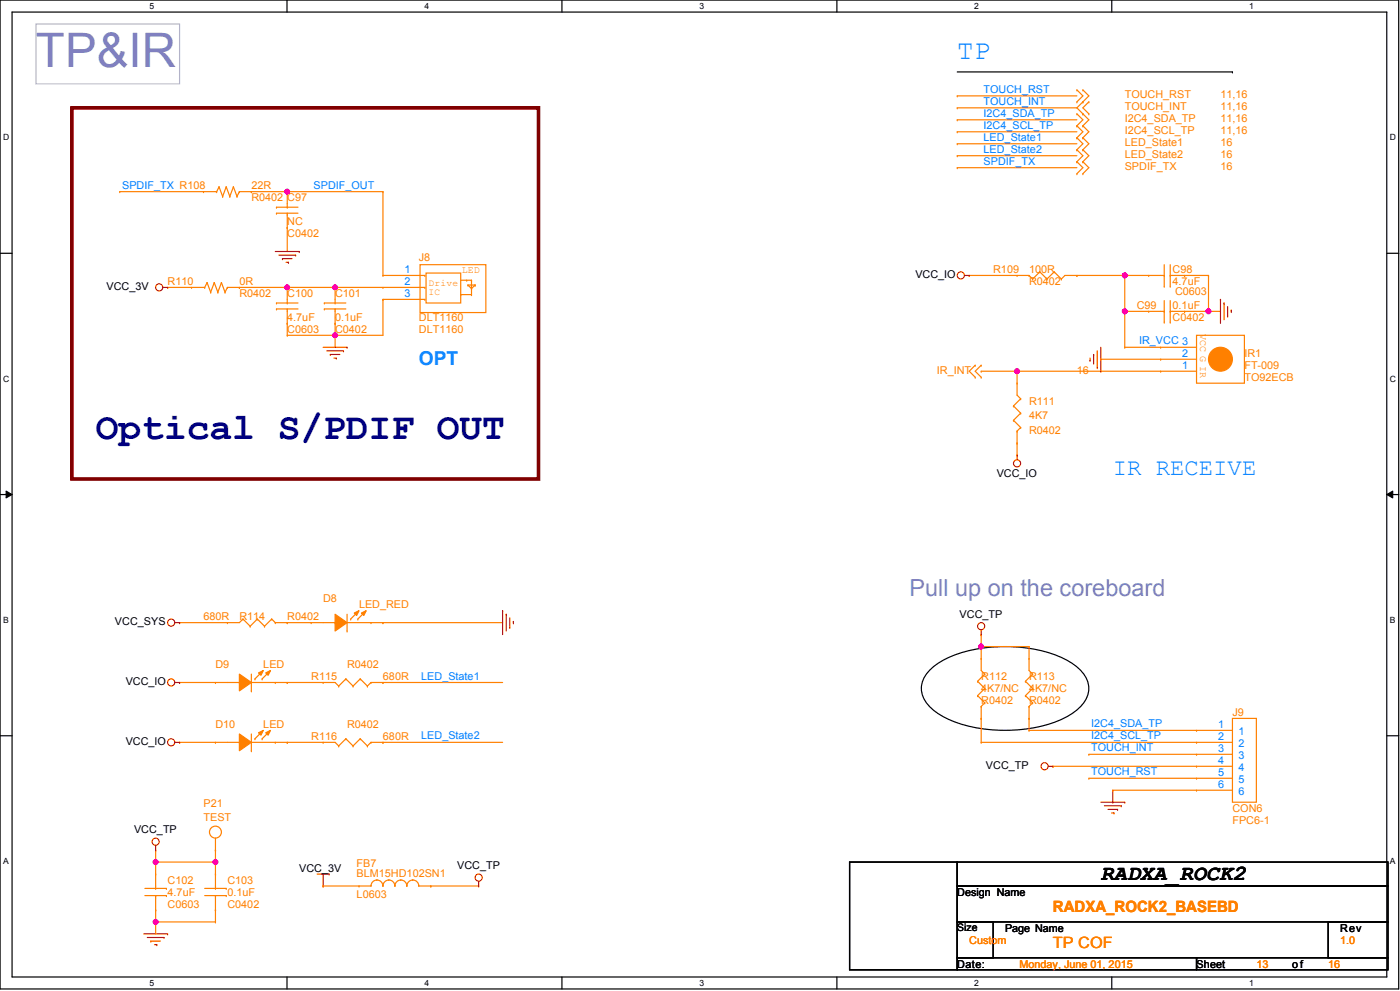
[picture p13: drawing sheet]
<svg xmlns="http://www.w3.org/2000/svg" width="1189mm" height="841mm" viewBox="0 0 1189 841" stroke-linecap="round" stroke-linejoin="round" font-family="sans-serif">
<defs><g id="words">
<text font-size="40.3" fill="#8080c0" x="31" y="57">TP&amp;IR</text>
<text font-size="32.2" fill="#000080" x="81" y="372">Optical S/PDIF OUT</text>
<text font-size="23.4" fill="#0080ff" x="813" y="50">TP</text>
<text font-size="20.3" fill="#0080ff" x="945" y="403">IR RECEIVE</text>
<text font-size="19.9" fill="#8080c0" x="772" y="506">Pull up on the coreboard</text>
<text font-size="18.3" x="935" y="747">RADXA_ROCK2</text>
<text font-size="16.3" fill="#0080ff" x="356" y="309">OPT</text>
<g font-size="13.2" fill="#ff8000">
<text x="894" y="774">RADXA_ROCK2_BASEBD</text>
<text x="894" y="805">TP COF</text>
</g>
<g font-size="9.1" fill="#0080ff">
<text x="835" y="79">TOUCH_RST</text>
<text x="835" y="89">TOUCH_INT</text>
<text x="835" y="99">I2C4_SDA_TP</text>
<text x="835" y="109">I2C4_SCL_TP</text>
<text x="835" y="120">LED_State1</text>
<text x="835" y="130">LED_State2</text>
<text x="835" y="140">SPDIF_TX</text>
<text x="104" y="160">SPDIF_TX R108</text>
<text x="266" y="160">SPDIF_OUT</text>
<text x="343" y="232">1</text>
<text x="343" y="242">2</text>
<text x="343" y="252">3</text>
<text x="967" y="292">IR_VCC 3</text>
<text x="1004" y="303">2</text>
<text x="1004" y="313">1</text>
<text x="358" y="577">LED_State1</text>
<text x="927" y="617">I2C4_SDA_TP</text>
<text x="1034" y="618">1</text>
<text x="1052" y="624">1</text>
<text x="358" y="628">LED_State2</text>
<text x="927" y="628">I2C4_SCL_TP</text>
<text x="1034" y="628">2</text>
<text x="1052" y="634">2</text>
<text x="927" y="638">TOUCH_INT</text>
<text x="1034" y="638">3</text>
<text x="1052" y="644">3</text>
<text x="1034" y="648">4</text>
<text x="927" y="658">TOUCH_RST</text>
<text x="1034" y="658">5</text>
<text x="1052" y="654">4</text>
<text x="1052" y="665">5</text>
<text x="1034" y="669">6</text>
<text x="1052" y="675">6</text>
</g>
<g font-size="9.1" fill="#ff8000">
<text x="955" y="83">TOUCH_RST</text>
<text x="1036" y="83">11,16</text>
<text x="955" y="94">TOUCH_INT</text>
<text x="1036" y="94">11,16</text>
<text x="955" y="104">I2C4_SDA_TP</text>
<text x="1036" y="104">11,16</text>
<text x="955" y="114">I2C4_SCL_TP</text>
<text x="1036" y="114">11,16</text>
<text x="955" y="124">LED_State1</text>
<text x="1036" y="124">16</text>
<text x="955" y="134">LED_State2</text>
<text x="1036" y="134">16</text>
<text x="955" y="144">SPDIF_TX</text>
<text x="1036" y="144">16</text>
<text x="213" y="161">22R</text>
<text x="213" y="171">R0402</text>
<text x="244" y="171">C97</text>
<text x="244" y="191">NC</text>
<text x="244" y="201">C0402</text>
<text x="356" y="222">J8</text>
<text x="843" y="232">R109</text>
<text x="874" y="232">100R</text>
<text x="996" y="232">C98</text>
<text x="142" y="242">R110</text>
<text x="203" y="242">0R</text>
<text x="874" y="242">R0402</text>
<text x="996" y="242">4.7uF</text>
<text x="998" y="250">C0603</text>
<text x="203" y="252">R0402</text>
<text x="244" y="252">C100</text>
<text x="285" y="252">C101</text>
<text x="965" y="262">C99</text>
<text x="996" y="262">0.1uF</text>
<text x="244" y="272">4.7uF</text>
<text x="285" y="272">0.1uF</text>
<text x="356" y="272">DLT1160</text>
<text x="996" y="272">C0402</text>
<text x="244" y="283">C0603</text>
<text x="285" y="283">C0402</text>
<text x="356" y="283">DLT1160</text>
<text x="1057" y="303">IR1</text>
<text x="796" y="317">IR_INT</text>
<text x="914" y="317">16</text>
<text x="1057" y="313">FT-009</text>
<text x="1057" y="323">TO92ECB</text>
<text x="874" y="344">R111</text>
<text x="874" y="356">4K7</text>
<text x="874" y="368">R0402</text>
<text x="274" y="511">D8</text>
<text x="305" y="516">LED_RED</text>
<text x="173" y="526">680R</text>
<text x="203" y="526">R114</text>
<text x="244" y="526">R0402</text>
<text x="183" y="567">D9</text>
<text x="224" y="567">LED</text>
<text x="295" y="567">R0402</text>
<text x="264" y="577">R115</text>
<text x="325" y="577">680R</text>
<text x="833" y="577">R112</text>
<text x="874" y="577">R113</text>
<text x="833" y="587">4K7/NC</text>
<text x="874" y="587">4K7/NC</text>
<text x="833" y="598">R0402</text>
<text x="874" y="598">R0402</text>
<text x="1047" y="608">J9</text>
<text x="183" y="618">D10</text>
<text x="224" y="618">LED</text>
<text x="295" y="618">R0402</text>
<text x="264" y="628">R116</text>
<text x="325" y="628">680R</text>
<text x="173" y="685">P21</text>
<text x="1047" y="689">CON6</text>
<text x="173" y="697">TEST</text>
<text x="1047" y="699">FPC6-1</text>
<text x="303" y="736">FB7</text>
<text x="303" y="744">BLM15HD102SN1</text>
<text x="142" y="750">C102</text>
<text x="193" y="750">C103</text>
<text x="142" y="760">4.7uF</text>
<text x="193" y="760">0.1uF</text>
<text x="303" y="762">L0603</text>
<text x="142" y="770">C0603</text>
<text x="193" y="770">C0402</text>
<text x="823" y="801">Custom</text>
<text x="1138" y="801">1.0</text>
<text x="866" y="821">Monday, June 01, 2015</text>
<text x="1067" y="821">13</text>
<text x="1128" y="821">16</text>
</g>
<g font-size="9.1">
<text x="777" y="236">VCC_IO</text>
<text x="91" y="246">VCC_3V</text>
<text x="846" y="405">VCC_IO</text>
<text x="815" y="524">VCC_TP</text>
<text x="98" y="531">VCC_SYS</text>
<text x="107" y="581">VCC_IO</text>
<text x="107" y="632">VCC_IO</text>
<text x="837" y="652">VCC_TP</text>
<text x="114" y="707">VCC_TP</text>
<text x="388" y="738">VCC_TP</text>
<text x="254" y="740">VCC_3V</text>
<text x="813" y="760">Design Name</text>
<text x="854" y="791">Page Name</text>
<text x="1138" y="791">Rev</text>
<text x="813" y="821">Date:</text>
<text x="1016" y="821">Sheet</text>
<text x="1097" y="821">of</text>
</g>
<text font-size="8.8" x="813" y="790">Size</text>
<g font-size="8.5" fill="#ff8000">
<text x="392" y="231">LED</text>
<text x="1019" y="284" transform="rotate(90 1019 284)">VCC G IR</text>
</g>
<g font-size="8.1" fill="#ff8000">
<text x="364" y="242">Drive</text>
<text x="364" y="250">IC</text>
</g>
<g font-size="7.3">
<text x="127" y="8">5</text>
<text x="360" y="8">4</text>
<text x="594" y="8">3</text>
<text x="827" y="8">2</text>
<text x="1061" y="8">1</text>
<text x="3" y="119">D</text>
<text x="1180" y="119">D</text>
<text x="3" y="324">C</text>
<text x="1180" y="324">C</text>
<text x="3" y="529">B</text>
<text x="1180" y="529">B</text>
<text x="3" y="733">A</text>
<text x="1180" y="733">A</text>
<text x="127" y="837">5</text>
<text x="360" y="837">4</text>
<text x="594" y="837">3</text>
<text x="827" y="837">2</text>
<text x="1061" y="837">1</text>
</g>
</g></defs>
<path d="M0 0h1188v839h-1188zM10 10h1168v819h-1168z" fill="none" stroke="#000" stroke-width="1"/>
<g fill="#fff">
<path d="M127 1h4v8h-4z"/>
<path d="M127 830h4v8h-4z"/>
</g>
<path d="M244 0v10M244 829v10" fill="none" stroke="#000" stroke-width="1"/>
<g fill="#fff">
<path d="M360 1h4v8h-4z"/>
<path d="M360 830h4v8h-4z"/>
</g>
<path d="M477 0v10M477 829v10" fill="none" stroke="#000" stroke-width="1"/>
<g fill="#fff">
<path d="M594 1h4v8h-4z"/>
<path d="M594 830h4v8h-4z"/>
</g>
<path d="M711 0v10M711 829v10" fill="none" stroke="#000" stroke-width="1"/>
<g fill="#fff">
<path d="M827 1h4v8h-4z"/>
<path d="M827 830h4v8h-4z"/>
</g>
<path d="M944 0v10M944 829v10" fill="none" stroke="#000" stroke-width="1"/>
<g fill="#fff">
<path d="M1061 1h4v8h-4z"/>
<path d="M1061 830h4v8h-4z"/>
<path d="M3 113h5v8h-5z"/>
<path d="M1180 113h5v8h-5z"/>
<path d="M3 317h5v8h-5z"/>
<path d="M1180 317h5v8h-5z"/>
</g>
<path d="M0 215h10M1178 215h10" fill="none" stroke="#000" stroke-width="1"/>
<g fill="#fff">
<path d="M3 522h4v8h-4z"/>
<path d="M1180 522h5v8h-5z"/>
</g>
<path d="M0 420h10M1178 420h10" fill="none" stroke="#000" stroke-width="1"/>
<path d="M5 417l5 3-5 3zM1178 420l5-3v6z" fill="#000"/>
<path d="M5 417l5 3-5 3zM1178 420l5-3v6z" fill="none" stroke="#000" stroke-width=".85"/>
<g fill="#fff">
<path d="M3 727h4v8h-4z"/>
<path d="M1180 727h5v8h-5z"/>
</g>
<path d="M813 61h234M790 568a84 84 0 0 1 49-19 117 117 0 0 1 71 14 26 26 0 0 1 14 24 31 31 0 0 1-17 21 126 126 0 0 1-89 7 54 54 0 0 1-33-21 20 20 0 0 1 5-26zM0 624h10M1178 624h10" fill="none" stroke="#000" stroke-width="1"/>
<path d="M31 20h121v51h-121z" fill="none" stroke="#c0c0c0" stroke-width="1"/>
<path d="M61 92h396v314h-396z" fill="none" stroke="#800000" stroke-width="3"/>
<circle cx="1047" cy="61" r=".5" fill="#000"/>
<path d="M874 620h142" fill="none" stroke="#ff8000" stroke-width="1"/>
<circle cx="874" cy="620" r=".5" fill="#ff8000"/>
<path d="M833 630h183" fill="none" stroke="#ff8000" stroke-width="1"/>
<circle cx="833" cy="630" r=".5" fill="#ff8000"/>
<path d="M132 772v10" fill="none" stroke="#ff8000" stroke-width="1"/>
<circle cx="132" cy="772" r=".5" fill="#ff8000"/>
<path d="M132 732h51" fill="none" stroke="#ff8000" stroke-width="1"/>
<circle cx="183" cy="732" r=".5" fill="#ff8000"/>
<circle cx="132" cy="732" r="2" fill="#f0f"/>
<circle cx="132" cy="732" r="2" fill="none" stroke="#f0f" stroke-width="1"/>
<circle cx="183" cy="732" r="2" fill="#f0f"/>
<circle cx="183" cy="732" r="2" fill="none" stroke="#f0f" stroke-width="1"/>
<path d="M132 782v11" fill="none" stroke="#ff8000" stroke-width="1"/>
<circle cx="132" cy="782" r=".5" fill="#ff8000"/>
<path d="M132 721v11" fill="none" stroke="#ff8000" stroke-width="1"/>
<circle cx="132" cy="721" r=".5" fill="#ff8000"/>
<path d="M132 732v10" fill="none" stroke="#ff8000" stroke-width="1"/>
<circle cx="132" cy="732" r=".5" fill="#ff8000"/>
<path d="M183 732v10" fill="none" stroke="#ff8000" stroke-width="1"/>
<circle cx="183" cy="732" r=".5" fill="#ff8000"/>
<path d="M183 772v10" fill="none" stroke="#ff8000" stroke-width="1"/>
<circle cx="183" cy="772" r=".5" fill="#ff8000"/>
<path d="M132 782h51" fill="none" stroke="#ff8000" stroke-width="1"/>
<circle cx="183" cy="782" r=".5" fill="#ff8000"/>
<circle cx="132" cy="782" r="2" fill="#f0f"/>
<circle cx="132" cy="782" r="2" fill="none" stroke="#f0f" stroke-width="1"/>
<path d="M183 721v11" fill="none" stroke="#ff8000" stroke-width="1"/>
<circle cx="183" cy="721" r=".5" fill="#ff8000"/>
<path d="M833 539v10" fill="none" stroke="#ff8000" stroke-width="1"/>
<circle cx="833" cy="539" r=".5" fill="#ff8000"/>
<path d="M833 610v20" fill="none" stroke="#ff8000" stroke-width="1"/>
<circle cx="833" cy="610" r=".5" fill="#ff8000"/>
<path d="M874 610v10" fill="none" stroke="#ff8000" stroke-width="1"/>
<circle cx="874" cy="610" r=".5" fill="#ff8000"/>
<path d="M833 549v10" fill="none" stroke="#ff8000" stroke-width="1"/>
<circle cx="833" cy="549" r=".5" fill="#ff8000"/>
<circle cx="833" cy="549" r="2" fill="#f0f"/>
<circle cx="833" cy="549" r="2" fill="none" stroke="#f0f" stroke-width="1"/>
<path d="M874 549v10" fill="none" stroke="#ff8000" stroke-width="1"/>
<circle cx="874" cy="549" r=".5" fill="#ff8000"/>
<path d="M833 549h41" fill="none" stroke="#ff8000" stroke-width="1"/>
<circle cx="833" cy="549" r=".5" fill="#ff8000"/>
<path d="M274 752h31" fill="none" stroke="#ff8000" stroke-width="1"/>
<circle cx="274" cy="752" r=".5" fill="#ff8000"/>
<path d="M366 752h40" fill="none" stroke="#ff8000" stroke-width="1"/>
<circle cx="366" cy="752" r=".5" fill="#ff8000"/>
<path d="M864 315v10" fill="none" stroke="#ff8000" stroke-width="1"/>
<circle cx="864" cy="315" r=".5" fill="#ff8000"/>
<path d="M864 315h122" fill="none" stroke="#ff8000" stroke-width="1"/>
<circle cx="864" cy="315" r=".5" fill="#ff8000"/>
<circle cx="864" cy="315" r="2" fill="#f0f"/>
<circle cx="864" cy="315" r="2" fill="none" stroke="#f0f" stroke-width="1"/>
<path d="M935 305h51" fill="none" stroke="#ff8000" stroke-width="1"/>
<circle cx="935" cy="305" r=".5" fill="#ff8000"/>
<path d="M1006 234h20" fill="none" stroke="#ff8000" stroke-width="1"/>
<circle cx="1006" cy="234" r=".5" fill="#ff8000"/>
<path d="M955 264v31" fill="none" stroke="#ff8000" stroke-width="1"/>
<circle cx="955" cy="264" r=".5" fill="#ff8000"/>
<path d="M864 376v10" fill="none" stroke="#ff8000" stroke-width="1"/>
<circle cx="864" cy="376" r=".5" fill="#ff8000"/>
<path d="M823 234h41" fill="none" stroke="#ff8000" stroke-width="1"/>
<circle cx="823" cy="234" r=".5" fill="#ff8000"/>
<path d="M955 234h20" fill="none" stroke="#ff8000" stroke-width="1"/>
<circle cx="955" cy="234" r=".5" fill="#ff8000"/>
<path d="M1006 264h20" fill="none" stroke="#ff8000" stroke-width="1"/>
<circle cx="1006" cy="264" r=".5" fill="#ff8000"/>
<path d="M955 264h20" fill="none" stroke="#ff8000" stroke-width="1"/>
<circle cx="955" cy="264" r=".5" fill="#ff8000"/>
<path d="M955 234v30" fill="none" stroke="#ff8000" stroke-width="1"/>
<circle cx="955" cy="234" r=".5" fill="#ff8000"/>
<circle cx="955" cy="264" r="2" fill="#f0f"/>
<circle cx="955" cy="264" r="2" fill="none" stroke="#f0f" stroke-width="1"/>
<circle cx="955" cy="234" r="2" fill="#f0f"/>
<circle cx="955" cy="234" r="2" fill="none" stroke="#f0f" stroke-width="1"/>
<path d="M1026 264h10" fill="none" stroke="#ff8000" stroke-width="1"/>
<circle cx="1026" cy="264" r=".5" fill="#ff8000"/>
<circle cx="1026" cy="264" r="2" fill="#f0f"/>
<circle cx="1026" cy="264" r="2" fill="none" stroke="#f0f" stroke-width="1"/>
<path d="M1026 234v30" fill="none" stroke="#ff8000" stroke-width="1"/>
<circle cx="1026" cy="234" r=".5" fill="#ff8000"/>
<path d="M955 295h31" fill="none" stroke="#ff8000" stroke-width="1"/>
<circle cx="955" cy="295" r=".5" fill="#ff8000"/>
<path d="M244 528h20" fill="none" stroke="#ff8000" stroke-width="1"/>
<circle cx="244" cy="528" r=".5" fill="#ff8000"/>
<path d="M152 528h41" fill="none" stroke="#ff8000" stroke-width="1"/>
<circle cx="152" cy="528" r=".5" fill="#ff8000"/>
<path d="M325 528h102" fill="none" stroke="#ff8000" stroke-width="1"/>
<circle cx="325" cy="528" r=".5" fill="#ff8000"/>
<path d="M152 579h31" fill="none" stroke="#ff8000" stroke-width="1"/>
<circle cx="152" cy="579" r=".5" fill="#ff8000"/>
<path d="M152 630h31" fill="none" stroke="#ff8000" stroke-width="1"/>
<circle cx="152" cy="630" r=".5" fill="#ff8000"/>
<path d="M325 579h102" fill="none" stroke="#ff8000" stroke-width="1"/>
<circle cx="325" cy="579" r=".5" fill="#ff8000"/>
<path d="M325 630h102" fill="none" stroke="#ff8000" stroke-width="1"/>
<circle cx="325" cy="630" r=".5" fill="#ff8000"/>
<path d="M244 579h30" fill="none" stroke="#ff8000" stroke-width="1"/>
<circle cx="244" cy="579" r=".5" fill="#ff8000"/>
<path d="M244 630h30" fill="none" stroke="#ff8000" stroke-width="1"/>
<circle cx="244" cy="630" r=".5" fill="#ff8000"/>
<path d="M813 132h101" fill="none" stroke="#ff8000" stroke-width="1"/>
<circle cx="813" cy="132" r=".5" fill="#ff8000"/>
<path d="M813 122h101" fill="none" stroke="#ff8000" stroke-width="1"/>
<circle cx="813" cy="122" r=".5" fill="#ff8000"/>
<path d="M813 112h101" fill="none" stroke="#ff8000" stroke-width="1"/>
<circle cx="813" cy="112" r=".5" fill="#ff8000"/>
<path d="M813 102h101" fill="none" stroke="#ff8000" stroke-width="1"/>
<circle cx="813" cy="102" r=".5" fill="#ff8000"/>
<path d="M813 92h101" fill="none" stroke="#ff8000" stroke-width="1"/>
<circle cx="813" cy="92" r=".5" fill="#ff8000"/>
<path d="M813 81h101" fill="none" stroke="#ff8000" stroke-width="1"/>
<circle cx="813" cy="81" r=".5" fill="#ff8000"/>
<path d="M914 234h41" fill="none" stroke="#ff8000" stroke-width="1"/>
<circle cx="914" cy="234" r=".5" fill="#ff8000"/>
<path d="M833 315h31" fill="none" stroke="#ff8000" stroke-width="1"/>
<circle cx="833" cy="315" r=".5" fill="#ff8000"/>
<path d="M203 244h41" fill="none" stroke="#ff8000" stroke-width="1"/>
<circle cx="203" cy="244" r=".5" fill="#ff8000"/>
<circle cx="244" cy="244" r="2" fill="#f0f"/>
<circle cx="244" cy="244" r="2" fill="none" stroke="#f0f" stroke-width="1"/>
<path d="M285 274v11" fill="none" stroke="#ff8000" stroke-width="1"/>
<circle cx="285" cy="274" r=".5" fill="#ff8000"/>
<path d="M244 285h41" fill="none" stroke="#ff8000" stroke-width="1"/>
<circle cx="244" cy="285" r=".5" fill="#ff8000"/>
<path d="M285 285h40" fill="none" stroke="#ff8000" stroke-width="1"/>
<circle cx="285" cy="285" r=".5" fill="#ff8000"/>
<circle cx="285" cy="285" r="2" fill="#f0f"/>
<circle cx="285" cy="285" r="2" fill="none" stroke="#f0f" stroke-width="1"/>
<path d="M244 274v11" fill="none" stroke="#ff8000" stroke-width="1"/>
<circle cx="244" cy="274" r=".5" fill="#ff8000"/>
<path d="M102 163h71" fill="none" stroke="#ff8000" stroke-width="1"/>
<circle cx="102" cy="163" r=".5" fill="#ff8000"/>
<path d="M285 244h40" fill="none" stroke="#ff8000" stroke-width="1"/>
<circle cx="285" cy="244" r=".5" fill="#ff8000"/>
<circle cx="285" cy="244" r="2" fill="#f0f"/>
<circle cx="285" cy="244" r="2" fill="none" stroke="#f0f" stroke-width="1"/>
<path d="M213 163h31" fill="none" stroke="#ff8000" stroke-width="1"/>
<circle cx="213" cy="163" r=".5" fill="#ff8000"/>
<path d="M244 193v20" fill="none" stroke="#ff8000" stroke-width="1"/>
<circle cx="244" cy="193" r=".5" fill="#ff8000"/>
<path d="M285 285v10" fill="none" stroke="#ff8000" stroke-width="1"/>
<circle cx="285" cy="285" r=".5" fill="#ff8000"/>
<path d="M325 254v31" fill="none" stroke="#ff8000" stroke-width="1"/>
<circle cx="325" cy="254" r=".5" fill="#ff8000"/>
<path d="M244 244h41" fill="none" stroke="#ff8000" stroke-width="1"/>
<circle cx="244" cy="244" r=".5" fill="#ff8000"/>
<path d="M244 163h81" fill="none" stroke="#ff8000" stroke-width="1"/>
<circle cx="244" cy="163" r=".5" fill="#ff8000"/>
<circle cx="244" cy="163" r="2" fill="#f0f"/>
<circle cx="244" cy="163" r="2" fill="none" stroke="#f0f" stroke-width="1"/>
<path d="M325 163v71" fill="none" stroke="#ff8000" stroke-width="1"/>
<circle cx="325" cy="163" r=".5" fill="#ff8000"/>
<path d="M142 244h21" fill="none" stroke="#ff8000" stroke-width="1"/>
<circle cx="142" cy="244" r=".5" fill="#ff8000"/>
<path d="M813 142h101" fill="none" stroke="#ff8000" stroke-width="1"/>
<circle cx="813" cy="142" r=".5" fill="#ff8000"/>
<path d="M894 650h122" fill="none" stroke="#ff8000" stroke-width="1"/>
<circle cx="894" cy="650" r=".5" fill="#ff8000"/>
<path d="M945 671h71" fill="none" stroke="#ff8000" stroke-width="1"/>
<circle cx="945" cy="671" r=".5" fill="#ff8000"/>
<path d="M925 660h91" fill="none" stroke="#ff8000" stroke-width="1"/>
<circle cx="925" cy="660" r=".5" fill="#ff8000"/>
<path d="M925 640h91" fill="none" stroke="#ff8000" stroke-width="1"/>
<circle cx="925" cy="640" r=".5" fill="#ff8000"/>
<path d="M132 717v4" fill="none" stroke="#f00" stroke-width="1"/>
<circle cx="132" cy="721" r=".5" fill="#f00"/>
<g fill="none" stroke="#f00" stroke-width="1">
<path d="M122 793h20"/>
<circle cx="132" cy="714" r="3"/>
</g>
<circle cx="142" cy="793" r=".5" fill="#f00"/>
<path d="M125 796h14" fill="none" stroke="#f00" stroke-width="1"/>
<circle cx="139" cy="796" r=".5" fill="#f00"/>
<path d="M128 799h8" fill="none" stroke="#f00" stroke-width="1"/>
<circle cx="128" cy="799" r=".5" fill="#f00"/>
<path d="M131 802h2" fill="none" stroke="#f00" stroke-width="1"/>
<circle cx="133" cy="802" r=".5" fill="#f00"/>
<path d="M833 535v4" fill="none" stroke="#f00" stroke-width="1"/>
<circle cx="833" cy="539" r=".5" fill="#f00"/>
<g fill="none" stroke="#f00" stroke-width="1">
<path d="M274 742v10"/>
<circle cx="833" cy="531" r="3"/>
</g>
<circle cx="274" cy="752" r=".5" fill="#f00"/>
<path d="M269 742h10" fill="none" stroke="#f00" stroke-width="1"/>
<circle cx="279" cy="742" r=".5" fill="#f00"/>
<path d="M406 748v4" fill="none" stroke="#f00" stroke-width="1"/>
<circle cx="406" cy="752" r=".5" fill="#f00"/>
<g fill="none" stroke="#f00" stroke-width="1">
<path d="M864 386v4"/>
<circle cx="406" cy="745" r="3"/>
</g>
<circle cx="864" cy="386" r=".5" fill="#f00"/>
<g fill="none" stroke="#f00" stroke-width="1">
<path d="M935 295v20"/>
<circle cx="864" cy="393" r="3"/>
</g>
<circle cx="935" cy="315" r=".5" fill="#f00"/>
<path d="M932 298v14" fill="none" stroke="#f00" stroke-width="1"/>
<circle cx="932" cy="312" r=".5" fill="#f00"/>
<path d="M929 301v8" fill="none" stroke="#f00" stroke-width="1"/>
<circle cx="929" cy="301" r=".5" fill="#f00"/>
<path d="M926 304v2" fill="none" stroke="#f00" stroke-width="1"/>
<circle cx="926" cy="306" r=".5" fill="#f00"/>
<path d="M1036 254v20" fill="none" stroke="#f00" stroke-width="1"/>
<circle cx="1036" cy="254" r=".5" fill="#f00"/>
<path d="M1039 257v14" fill="none" stroke="#f00" stroke-width="1"/>
<circle cx="1039" cy="257" r=".5" fill="#f00"/>
<path d="M1042 260v8" fill="none" stroke="#f00" stroke-width="1"/>
<circle cx="1042" cy="268" r=".5" fill="#f00"/>
<path d="M1046 263v2" fill="none" stroke="#f00" stroke-width="1"/>
<circle cx="1046" cy="263" r=".5" fill="#f00"/>
<path d="M819 234h4" fill="none" stroke="#f00" stroke-width="1"/>
<circle cx="823" cy="234" r=".5" fill="#f00"/>
<g fill="none" stroke="#f00" stroke-width="1">
<path d="M427 518v21"/>
<circle cx="816" cy="234" r="3"/>
</g>
<circle cx="427" cy="518" r=".5" fill="#f00"/>
<path d="M430 521v15" fill="none" stroke="#f00" stroke-width="1"/>
<circle cx="430" cy="521" r=".5" fill="#f00"/>
<path d="M433 524v8" fill="none" stroke="#f00" stroke-width="1"/>
<circle cx="433" cy="532" r=".5" fill="#f00"/>
<path d="M436 527v2" fill="none" stroke="#f00" stroke-width="1"/>
<circle cx="436" cy="527" r=".5" fill="#f00"/>
<path d="M148 528h4" fill="none" stroke="#f00" stroke-width="1"/>
<circle cx="152" cy="528" r=".5" fill="#f00"/>
<g fill="none" stroke="#f00" stroke-width="1">
<path d="M148 579h4"/>
<circle cx="145" cy="528" r="3"/>
</g>
<circle cx="152" cy="579" r=".5" fill="#f00"/>
<g fill="none" stroke="#f00" stroke-width="1">
<path d="M148 630h4"/>
<circle cx="145" cy="579" r="3"/>
</g>
<circle cx="152" cy="630" r=".5" fill="#f00"/>
<g fill="none" stroke="#f00" stroke-width="1">
<path d="M234 213h20"/>
<circle cx="145" cy="630" r="3"/>
</g>
<circle cx="254" cy="213" r=".5" fill="#f00"/>
<path d="M237 216h14" fill="none" stroke="#f00" stroke-width="1"/>
<circle cx="251" cy="216" r=".5" fill="#f00"/>
<path d="M240 220h8" fill="none" stroke="#f00" stroke-width="1"/>
<circle cx="240" cy="220" r=".5" fill="#f00"/>
<path d="M243 223h2" fill="none" stroke="#f00" stroke-width="1"/>
<circle cx="245" cy="223" r=".5" fill="#f00"/>
<path d="M274 295h21" fill="none" stroke="#f00" stroke-width="1"/>
<circle cx="295" cy="295" r=".5" fill="#f00"/>
<path d="M277 298h15" fill="none" stroke="#f00" stroke-width="1"/>
<circle cx="292" cy="298" r=".5" fill="#f00"/>
<path d="M281 301h8" fill="none" stroke="#f00" stroke-width="1"/>
<circle cx="281" cy="301" r=".5" fill="#f00"/>
<path d="M284 304h2" fill="none" stroke="#f00" stroke-width="1"/>
<circle cx="286" cy="304" r=".5" fill="#f00"/>
<path d="M138 244h4" fill="none" stroke="#f00" stroke-width="1"/>
<circle cx="142" cy="244" r=".5" fill="#f00"/>
<g fill="none" stroke="#f00" stroke-width="1">
<path d="M890 650h4"/>
<circle cx="135" cy="244" r="3"/>
</g>
<circle cx="894" cy="650" r=".5" fill="#f00"/>
<g fill="none" stroke="#f00" stroke-width="1">
<path d="M945 671v10"/>
<circle cx="887" cy="650" r="3"/>
</g>
<circle cx="945" cy="681" r=".5" fill="#f00"/>
<path d="M935 681h20" fill="none" stroke="#f00" stroke-width="1"/>
<circle cx="955" cy="681" r=".5" fill="#f00"/>
<path d="M938 684h14" fill="none" stroke="#f00" stroke-width="1"/>
<circle cx="952" cy="684" r=".5" fill="#f00"/>
<path d="M941 687h8" fill="none" stroke="#f00" stroke-width="1"/>
<circle cx="949" cy="687" r=".5" fill="#f00"/>
<path d="M944 690h2" fill="none" stroke="#f00" stroke-width="1"/>
<circle cx="946" cy="690" r=".5" fill="#f00"/>
<path d="M920 86l-6 6" fill="none" stroke="#ff8000" stroke-width="1"/>
<circle cx="920" cy="86" r=".5" fill="#ff8000"/>
<path d="M914 92l6 5" fill="none" stroke="#ff8000" stroke-width="1"/>
<circle cx="920" cy="97" r=".5" fill="#ff8000"/>
<path d="M920 92l5 5" fill="none" stroke="#ff8000" stroke-width="1"/>
<circle cx="925" cy="97" r=".5" fill="#ff8000"/>
<path d="M925 86l-5 6" fill="none" stroke="#ff8000" stroke-width="1"/>
<circle cx="925" cy="86" r=".5" fill="#ff8000"/>
<path d="M925 112l-5 5" fill="none" stroke="#ff8000" stroke-width="1"/>
<circle cx="920" cy="117" r=".5" fill="#ff8000"/>
<path d="M920 107l5 5" fill="none" stroke="#ff8000" stroke-width="1"/>
<circle cx="920" cy="107" r=".5" fill="#ff8000"/>
<path d="M920 112l-6 5" fill="none" stroke="#ff8000" stroke-width="1"/>
<circle cx="914" cy="117" r=".5" fill="#ff8000"/>
<path d="M914 107l6 5" fill="none" stroke="#ff8000" stroke-width="1"/>
<circle cx="914" cy="107" r=".5" fill="#ff8000"/>
<path d="M925 102l-5 5" fill="none" stroke="#ff8000" stroke-width="1"/>
<circle cx="920" cy="107" r=".5" fill="#ff8000"/>
<path d="M920 97l5 5" fill="none" stroke="#ff8000" stroke-width="1"/>
<circle cx="920" cy="97" r=".5" fill="#ff8000"/>
<path d="M920 102l-6 5" fill="none" stroke="#ff8000" stroke-width="1"/>
<circle cx="914" cy="107" r=".5" fill="#ff8000"/>
<path d="M914 97l6 5" fill="none" stroke="#ff8000" stroke-width="1"/>
<circle cx="914" cy="97" r=".5" fill="#ff8000"/>
<path d="M925 81l-5 5" fill="none" stroke="#ff8000" stroke-width="1"/>
<circle cx="920" cy="86" r=".5" fill="#ff8000"/>
<path d="M920 76l5 5" fill="none" stroke="#ff8000" stroke-width="1"/>
<circle cx="920" cy="76" r=".5" fill="#ff8000"/>
<path d="M920 81l-6 5" fill="none" stroke="#ff8000" stroke-width="1"/>
<circle cx="914" cy="86" r=".5" fill="#ff8000"/>
<path d="M914 76l6 5" fill="none" stroke="#ff8000" stroke-width="1"/>
<circle cx="914" cy="76" r=".5" fill="#ff8000"/>
<path d="M828 310l-5 5" fill="none" stroke="#ff8000" stroke-width="1"/>
<circle cx="828" cy="310" r=".5" fill="#ff8000"/>
<path d="M823 315l5 5" fill="none" stroke="#ff8000" stroke-width="1"/>
<circle cx="828" cy="320" r=".5" fill="#ff8000"/>
<path d="M833 310l-5 5" fill="none" stroke="#ff8000" stroke-width="1"/>
<circle cx="833" cy="310" r=".5" fill="#ff8000"/>
<path d="M828 315l5 5" fill="none" stroke="#ff8000" stroke-width="1"/>
<circle cx="833" cy="320" r=".5" fill="#ff8000"/>
<path d="M925 132l-5 5" fill="none" stroke="#ff8000" stroke-width="1"/>
<circle cx="920" cy="137" r=".5" fill="#ff8000"/>
<path d="M920 127l5 5" fill="none" stroke="#ff8000" stroke-width="1"/>
<circle cx="920" cy="127" r=".5" fill="#ff8000"/>
<path d="M920 132l-6 5" fill="none" stroke="#ff8000" stroke-width="1"/>
<circle cx="914" cy="137" r=".5" fill="#ff8000"/>
<path d="M914 127l6 5" fill="none" stroke="#ff8000" stroke-width="1"/>
<circle cx="914" cy="127" r=".5" fill="#ff8000"/>
<path d="M925 122l-5 5" fill="none" stroke="#ff8000" stroke-width="1"/>
<circle cx="920" cy="127" r=".5" fill="#ff8000"/>
<path d="M920 117l5 5" fill="none" stroke="#ff8000" stroke-width="1"/>
<circle cx="920" cy="117" r=".5" fill="#ff8000"/>
<path d="M920 122l-6 5" fill="none" stroke="#ff8000" stroke-width="1"/>
<circle cx="914" cy="127" r=".5" fill="#ff8000"/>
<path d="M914 117l6 5" fill="none" stroke="#ff8000" stroke-width="1"/>
<circle cx="914" cy="117" r=".5" fill="#ff8000"/>
<path d="M925 142l-5 5" fill="none" stroke="#ff8000" stroke-width="1"/>
<circle cx="920" cy="147" r=".5" fill="#ff8000"/>
<path d="M920 137l5 5" fill="none" stroke="#ff8000" stroke-width="1"/>
<circle cx="920" cy="137" r=".5" fill="#ff8000"/>
<path d="M920 142l-6 5" fill="none" stroke="#ff8000" stroke-width="1"/>
<circle cx="914" cy="147" r=".5" fill="#ff8000"/>
<path d="M914 137l6 5" fill="none" stroke="#ff8000" stroke-width="1"/>
<circle cx="914" cy="137" r=".5" fill="#ff8000"/>
<path d="M721 732h92v91h-92zM813 732h366v20h-366zM813 752h366v30h-366zM813 782h30v31h-30zM1128 782h51v31h-51zM813 813h203v10h-203zM1016 813h163v10h-163z" fill="none" stroke="#000" stroke-width="1"/>
<path d="M994 234h2" fill="none" stroke="#ff8000" stroke-width="1"/>
<circle cx="994" cy="234" r=".5" fill="#ff8000"/>
<path d="M989 225v18" fill="none" stroke="#ff8000" stroke-width="1"/>
<circle cx="989" cy="243" r=".5" fill="#ff8000"/>
<path d="M994 225v18" fill="none" stroke="#ff8000" stroke-width="1"/>
<circle cx="994" cy="243" r=".5" fill="#ff8000"/>
<path d="M986 234h3" fill="none" stroke="#ff8000" stroke-width="1"/>
<circle cx="989" cy="234" r=".5" fill="#ff8000"/>
<path d="M996 234h10" fill="none" stroke="#ff8000" stroke-width="1"/>
<circle cx="1006" cy="234" r=".5" fill="#ff8000"/>
<path d="M975 234h11" fill="none" stroke="#ff8000" stroke-width="1"/>
<circle cx="975" cy="234" r=".5" fill="#ff8000"/>
<path d="M206 525l-3 3" fill="none" stroke="#ff8000" stroke-width="1"/>
<circle cx="206" cy="525" r=".5" fill="#ff8000"/>
<path d="M206 525l6 6" fill="none" stroke="#ff8000" stroke-width="1"/>
<circle cx="212" cy="531" r=".5" fill="#ff8000"/>
<path d="M219 525l-7 6" fill="none" stroke="#ff8000" stroke-width="1"/>
<circle cx="219" cy="525" r=".5" fill="#ff8000"/>
<path d="M219 525l6 6" fill="none" stroke="#ff8000" stroke-width="1"/>
<circle cx="225" cy="531" r=".5" fill="#ff8000"/>
<path d="M231 525l-6 6" fill="none" stroke="#ff8000" stroke-width="1"/>
<circle cx="231" cy="525" r=".5" fill="#ff8000"/>
<path d="M231 525l3 3" fill="none" stroke="#ff8000" stroke-width="1"/>
<circle cx="234" cy="528" r=".5" fill="#ff8000"/>
<path d="M193 528h10" fill="none" stroke="#ff8000" stroke-width="1"/>
<circle cx="193" cy="528" r=".5" fill="#ff8000"/>
<path d="M234 528h10" fill="none" stroke="#ff8000" stroke-width="1"/>
<circle cx="244" cy="528" r=".5" fill="#ff8000"/>
<path d="M186 159l-2 4" fill="none" stroke="#ff8000" stroke-width="1"/>
<circle cx="186" cy="159" r=".5" fill="#ff8000"/>
<path d="M186 159l3 8" fill="none" stroke="#ff8000" stroke-width="1"/>
<circle cx="189" cy="167" r=".5" fill="#ff8000"/>
<path d="M192 159l-3 8" fill="none" stroke="#ff8000" stroke-width="1"/>
<circle cx="192" cy="159" r=".5" fill="#ff8000"/>
<path d="M192 159l3 8" fill="none" stroke="#ff8000" stroke-width="1"/>
<circle cx="195" cy="167" r=".5" fill="#ff8000"/>
<path d="M198 159l-3 8" fill="none" stroke="#ff8000" stroke-width="1"/>
<circle cx="198" cy="159" r=".5" fill="#ff8000"/>
<path d="M198 159l3 8" fill="none" stroke="#ff8000" stroke-width="1"/>
<circle cx="201" cy="167" r=".5" fill="#ff8000"/>
<path d="M203 163l-2 4" fill="none" stroke="#ff8000" stroke-width="1"/>
<circle cx="203" cy="163" r=".5" fill="#ff8000"/>
<path d="M183 163h1" fill="none" stroke="#ff8000" stroke-width="1"/>
<circle cx="184" cy="163" r=".5" fill="#ff8000"/>
<path d="M203 163h10" fill="none" stroke="#ff8000" stroke-width="1"/>
<circle cx="213" cy="163" r=".5" fill="#ff8000"/>
<path d="M173 163h10" fill="none" stroke="#ff8000" stroke-width="1"/>
<circle cx="173" cy="163" r=".5" fill="#ff8000"/>
<path d="M244 181v2" fill="none" stroke="#ff8000" stroke-width="1"/>
<circle cx="244" cy="181" r=".5" fill="#ff8000"/>
<path d="M235 176h18" fill="none" stroke="#ff8000" stroke-width="1"/>
<circle cx="235" cy="176" r=".5" fill="#ff8000"/>
<path d="M235 181h18" fill="none" stroke="#ff8000" stroke-width="1"/>
<circle cx="235" cy="181" r=".5" fill="#ff8000"/>
<path d="M244 173v3" fill="none" stroke="#ff8000" stroke-width="1"/>
<circle cx="244" cy="176" r=".5" fill="#ff8000"/>
<path d="M244 183v10" fill="none" stroke="#ff8000" stroke-width="1"/>
<circle cx="244" cy="193" r=".5" fill="#ff8000"/>
<path d="M244 163v10" fill="none" stroke="#ff8000" stroke-width="1"/>
<circle cx="244" cy="163" r=".5" fill="#ff8000"/>
<path d="M904 234l-3 3" fill="none" stroke="#ff8000" stroke-width="1"/>
<circle cx="901" cy="237" r=".5" fill="#ff8000"/>
<path d="M895 231l6 6" fill="none" stroke="#ff8000" stroke-width="1"/>
<circle cx="895" cy="231" r=".5" fill="#ff8000"/>
<path d="M895 231l-6 6" fill="none" stroke="#ff8000" stroke-width="1"/>
<circle cx="889" cy="237" r=".5" fill="#ff8000"/>
<path d="M883 231l6 6" fill="none" stroke="#ff8000" stroke-width="1"/>
<circle cx="883" cy="231" r=".5" fill="#ff8000"/>
<path d="M883 231l-6 6" fill="none" stroke="#ff8000" stroke-width="1"/>
<circle cx="877" cy="237" r=".5" fill="#ff8000"/>
<path d="M874 234l3 3" fill="none" stroke="#ff8000" stroke-width="1"/>
<circle cx="874" cy="234" r=".5" fill="#ff8000"/>
<path d="M904 234h10" fill="none" stroke="#ff8000" stroke-width="1"/>
<circle cx="914" cy="234" r=".5" fill="#ff8000"/>
<path d="M864 234h10" fill="none" stroke="#ff8000" stroke-width="1"/>
<circle cx="864" cy="234" r=".5" fill="#ff8000"/>
<g fill="none" stroke="#ff8000" stroke-width="1">
<path d="M183 711v10"/>
<circle cx="183" cy="706" r="5"/>
</g>
<circle cx="183" cy="721" r=".5" fill="#ff8000"/>
<path d="M132 752v2" fill="none" stroke="#ff8000" stroke-width="1"/>
<circle cx="132" cy="754" r=".5" fill="#ff8000"/>
<path d="M123 760h18" fill="none" stroke="#ff8000" stroke-width="1"/>
<circle cx="141" cy="760" r=".5" fill="#ff8000"/>
<path d="M123 754h18" fill="none" stroke="#ff8000" stroke-width="1"/>
<circle cx="141" cy="754" r=".5" fill="#ff8000"/>
<path d="M132 760v2" fill="none" stroke="#ff8000" stroke-width="1"/>
<circle cx="132" cy="760" r=".5" fill="#ff8000"/>
<path d="M132 742v10" fill="none" stroke="#ff8000" stroke-width="1"/>
<circle cx="132" cy="742" r=".5" fill="#ff8000"/>
<path d="M132 762v10" fill="none" stroke="#ff8000" stroke-width="1"/>
<circle cx="132" cy="772" r=".5" fill="#ff8000"/>
<path d="M315 630l-3 3" fill="none" stroke="#ff8000" stroke-width="1"/>
<circle cx="315" cy="630" r=".5" fill="#ff8000"/>
<path d="M306 627l6 6" fill="none" stroke="#ff8000" stroke-width="1"/>
<circle cx="312" cy="633" r=".5" fill="#ff8000"/>
<path d="M306 627l-6 6" fill="none" stroke="#ff8000" stroke-width="1"/>
<circle cx="306" cy="627" r=".5" fill="#ff8000"/>
<path d="M294 627l6 6" fill="none" stroke="#ff8000" stroke-width="1"/>
<circle cx="300" cy="633" r=".5" fill="#ff8000"/>
<path d="M285 630l3 3" fill="none" stroke="#ff8000" stroke-width="1"/>
<circle cx="288" cy="633" r=".5" fill="#ff8000"/>
<path d="M294 627l-6 6" fill="none" stroke="#ff8000" stroke-width="1"/>
<circle cx="294" cy="627" r=".5" fill="#ff8000"/>
<path d="M274 630h11" fill="none" stroke="#ff8000" stroke-width="1"/>
<circle cx="274" cy="630" r=".5" fill="#ff8000"/>
<path d="M315 630h10" fill="none" stroke="#ff8000" stroke-width="1"/>
<circle cx="325" cy="630" r=".5" fill="#ff8000"/>
<path d="M183 752v2" fill="none" stroke="#ff8000" stroke-width="1"/>
<circle cx="183" cy="754" r=".5" fill="#ff8000"/>
<path d="M174 760h18" fill="none" stroke="#ff8000" stroke-width="1"/>
<circle cx="192" cy="760" r=".5" fill="#ff8000"/>
<path d="M174 754h18" fill="none" stroke="#ff8000" stroke-width="1"/>
<circle cx="192" cy="754" r=".5" fill="#ff8000"/>
<path d="M183 760v2" fill="none" stroke="#ff8000" stroke-width="1"/>
<circle cx="183" cy="760" r=".5" fill="#ff8000"/>
<path d="M183 742v10" fill="none" stroke="#ff8000" stroke-width="1"/>
<circle cx="183" cy="742" r=".5" fill="#ff8000"/>
<path d="M183 762v10" fill="none" stroke="#ff8000" stroke-width="1"/>
<circle cx="183" cy="772" r=".5" fill="#ff8000"/>
<path d="M864 335l3 3" fill="none" stroke="#ff8000" stroke-width="1"/>
<circle cx="867" cy="338" r=".5" fill="#ff8000"/>
<path d="M867 338l-6 7" fill="none" stroke="#ff8000" stroke-width="1"/>
<circle cx="861" cy="345" r=".5" fill="#ff8000"/>
<path d="M861 345l6 6" fill="none" stroke="#ff8000" stroke-width="1"/>
<circle cx="867" cy="351" r=".5" fill="#ff8000"/>
<path d="M867 351l-6 6" fill="none" stroke="#ff8000" stroke-width="1"/>
<circle cx="861" cy="357" r=".5" fill="#ff8000"/>
<path d="M861 357l6 6" fill="none" stroke="#ff8000" stroke-width="1"/>
<circle cx="867" cy="363" r=".5" fill="#ff8000"/>
<path d="M867 363l-3 3" fill="none" stroke="#ff8000" stroke-width="1"/>
<circle cx="864" cy="366" r=".5" fill="#ff8000"/>
<path d="M864 325v10" fill="none" stroke="#ff8000" stroke-width="1"/>
<circle cx="864" cy="325" r=".5" fill="#ff8000"/>
<path d="M864 366v10" fill="none" stroke="#ff8000" stroke-width="1"/>
<circle cx="864" cy="376" r=".5" fill="#ff8000"/>
<path d="M213 623v14" fill="none" stroke="#ff8000" stroke-width="1"/>
<circle cx="213" cy="637" r=".5" fill="#ff8000"/>
<path d="M193 630h10" fill="none" stroke="#ff8000" stroke-width="1"/>
<circle cx="203" cy="630" r=".5" fill="#ff8000"/>
<path d="M213 630h21" fill="none" stroke="#ff8000" stroke-width="1"/>
<circle cx="234" cy="630" r=".5" fill="#ff8000"/>
<path d="M203 623l10 7-10 7z" fill-rule="evenodd" fill="#ff8000"/>
<path d="M203 623l10 7-10 7z" fill="none" stroke="#ff8000" stroke-width="1"/>
<path d="M226 622l4-2-2 4z" fill-rule="evenodd" fill="#ff8000"/>
<path d="M226 622l4-2-2 4z" fill="none" stroke="#ff8000" stroke-width="1"/>
<path d="M220 622l4-2-2 4z" fill-rule="evenodd" fill="#ff8000"/>
<path d="M220 622l4-2-2 4zM223 621l-7 6" fill="none" stroke="#ff8000" stroke-width="1"/>
<circle cx="216" cy="627" r=".5" fill="#ff8000"/>
<path d="M229 621l-6 6" fill="none" stroke="#ff8000" stroke-width="1"/>
<circle cx="223" cy="627" r=".5" fill="#ff8000"/>
<path d="M183 630h10" fill="none" stroke="#ff8000" stroke-width="1"/>
<circle cx="183" cy="630" r=".5" fill="#ff8000"/>
<path d="M234 630h10" fill="none" stroke="#ff8000" stroke-width="1"/>
<circle cx="244" cy="630" r=".5" fill="#ff8000"/>
<path d="M295 521v15" fill="none" stroke="#ff8000" stroke-width="1"/>
<circle cx="295" cy="536" r=".5" fill="#ff8000"/>
<path d="M274 528h11" fill="none" stroke="#ff8000" stroke-width="1"/>
<circle cx="285" cy="528" r=".5" fill="#ff8000"/>
<path d="M295 528h20" fill="none" stroke="#ff8000" stroke-width="1"/>
<circle cx="315" cy="528" r=".5" fill="#ff8000"/>
<path d="M285 521l10 7-10 8z" fill-rule="evenodd" fill="#ff8000"/>
<path d="M285 521l10 7-10 8z" fill="none" stroke="#ff8000" stroke-width="1"/>
<path d="M307 520l4-2-2 4z" fill-rule="evenodd" fill="#ff8000"/>
<path d="M307 520l4-2-2 4z" fill="none" stroke="#ff8000" stroke-width="1"/>
<path d="M301 520l4-2-2 4z" fill-rule="evenodd" fill="#ff8000"/>
<path d="M304 519l-6 6M301 520l4-2-2 4z" fill="none" stroke="#ff8000" stroke-width="1"/>
<circle cx="298" cy="525" r=".5" fill="#ff8000"/>
<path d="M310 519l-6 6" fill="none" stroke="#ff8000" stroke-width="1"/>
<circle cx="304" cy="525" r=".5" fill="#ff8000"/>
<path d="M264 528h10" fill="none" stroke="#ff8000" stroke-width="1"/>
<circle cx="264" cy="528" r=".5" fill="#ff8000"/>
<path d="M315 528h10" fill="none" stroke="#ff8000" stroke-width="1"/>
<circle cx="325" cy="528" r=".5" fill="#ff8000"/>
<path d="M305 752h10a5 5 0 0 1 5-5 5 5 0 0 1 5 5 5 5 0 0 1 5-5 5 5 0 0 1 5 5M335 752a5 5 0 0 1 5-5 5 5 0 0 1 5 5M346 752a5 5 0 0 1 5-5 5 5 0 0 1 5 5" fill="none" stroke="#ff8000" stroke-width="1"/>
<circle cx="305" cy="752" r=".5" fill="#ff8000"/>
<path d="M356 752h10" fill="none" stroke="#ff8000" stroke-width="1"/>
<circle cx="366" cy="752" r=".5" fill="#ff8000"/>
<path d="M874 569l3 3" fill="none" stroke="#ff8000" stroke-width="1"/>
<circle cx="877" cy="572" r=".5" fill="#ff8000"/>
<path d="M877 572l-6 6" fill="none" stroke="#ff8000" stroke-width="1"/>
<circle cx="871" cy="578" r=".5" fill="#ff8000"/>
<path d="M871 578l6 6" fill="none" stroke="#ff8000" stroke-width="1"/>
<circle cx="877" cy="584" r=".5" fill="#ff8000"/>
<path d="M877 584l-6 6" fill="none" stroke="#ff8000" stroke-width="1"/>
<circle cx="871" cy="590" r=".5" fill="#ff8000"/>
<path d="M871 590l6 6" fill="none" stroke="#ff8000" stroke-width="1"/>
<circle cx="877" cy="596" r=".5" fill="#ff8000"/>
<path d="M877 596l-3 4" fill="none" stroke="#ff8000" stroke-width="1"/>
<circle cx="874" cy="600" r=".5" fill="#ff8000"/>
<path d="M874 559v10" fill="none" stroke="#ff8000" stroke-width="1"/>
<circle cx="874" cy="559" r=".5" fill="#ff8000"/>
<path d="M874 600v10" fill="none" stroke="#ff8000" stroke-width="1"/>
<circle cx="874" cy="610" r=".5" fill="#ff8000"/>
<path d="M315 579l-3 3" fill="none" stroke="#ff8000" stroke-width="1"/>
<circle cx="315" cy="579" r=".5" fill="#ff8000"/>
<path d="M306 576l6 6" fill="none" stroke="#ff8000" stroke-width="1"/>
<circle cx="312" cy="582" r=".5" fill="#ff8000"/>
<path d="M306 576l-6 6" fill="none" stroke="#ff8000" stroke-width="1"/>
<circle cx="306" cy="576" r=".5" fill="#ff8000"/>
<path d="M294 576l6 6" fill="none" stroke="#ff8000" stroke-width="1"/>
<circle cx="300" cy="582" r=".5" fill="#ff8000"/>
<path d="M285 579l3 3" fill="none" stroke="#ff8000" stroke-width="1"/>
<circle cx="288" cy="582" r=".5" fill="#ff8000"/>
<path d="M294 576l-6 6" fill="none" stroke="#ff8000" stroke-width="1"/>
<circle cx="294" cy="576" r=".5" fill="#ff8000"/>
<path d="M274 579h11" fill="none" stroke="#ff8000" stroke-width="1"/>
<circle cx="274" cy="579" r=".5" fill="#ff8000"/>
<path d="M315 579h10" fill="none" stroke="#ff8000" stroke-width="1"/>
<circle cx="325" cy="579" r=".5" fill="#ff8000"/>
<path d="M356 254h5" fill="none" stroke="#ff8000" stroke-width="1"/>
<circle cx="361" cy="254" r=".5" fill="#ff8000"/>
<path d="M356 244h5" fill="none" stroke="#ff8000" stroke-width="1"/>
<circle cx="361" cy="244" r=".5" fill="#ff8000"/>
<path d="M356 234h5" fill="none" stroke="#ff8000" stroke-width="1"/>
<circle cx="361" cy="234" r=".5" fill="#ff8000"/>
<path d="M357 225h56v40h-56zM362 232h29v25h-29zM391 238h5" fill="none" stroke="#ff8000" stroke-width="1"/>
<circle cx="396" cy="238" r=".5" fill="#ff8000"/>
<path d="M396 238h4" fill="none" stroke="#ff8000" stroke-width="1"/>
<circle cx="400" cy="238" r=".5" fill="#ff8000"/>
<path d="M400 238v4" fill="none" stroke="#ff8000" stroke-width="1"/>
<circle cx="400" cy="242" r=".5" fill="#ff8000"/>
<path d="M397 242h3" fill="none" stroke="#ff8000" stroke-width="1"/>
<circle cx="397" cy="242" r=".5" fill="#ff8000"/>
<path d="M397 242l3 3" fill="none" stroke="#ff8000" stroke-width="1"/>
<circle cx="400" cy="245" r=".5" fill="#ff8000"/>
<path d="M403 242l-3 3" fill="none" stroke="#ff8000" stroke-width="1"/>
<circle cx="403" cy="242" r=".5" fill="#ff8000"/>
<path d="M400 242h3" fill="none" stroke="#ff8000" stroke-width="1"/>
<circle cx="403" cy="242" r=".5" fill="#ff8000"/>
<path d="M400 242v8" fill="none" stroke="#ff8000" stroke-width="1"/>
<circle cx="400" cy="250" r=".5" fill="#ff8000"/>
<path d="M391 250h9" fill="none" stroke="#ff8000" stroke-width="1"/>
<circle cx="391" cy="250" r=".5" fill="#ff8000"/>
<path d="M325 254h31" fill="none" stroke="#ff8000" stroke-width="1"/>
<circle cx="325" cy="254" r=".5" fill="#ff8000"/>
<path d="M325 244h31" fill="none" stroke="#ff8000" stroke-width="1"/>
<circle cx="325" cy="244" r=".5" fill="#ff8000"/>
<path d="M325 234h31" fill="none" stroke="#ff8000" stroke-width="1"/>
<circle cx="325" cy="234" r=".5" fill="#ff8000"/>
<path d="M833 569l3 3" fill="none" stroke="#ff8000" stroke-width="1"/>
<circle cx="836" cy="572" r=".5" fill="#ff8000"/>
<path d="M836 572l-6 6" fill="none" stroke="#ff8000" stroke-width="1"/>
<circle cx="830" cy="578" r=".5" fill="#ff8000"/>
<path d="M830 578l6 6" fill="none" stroke="#ff8000" stroke-width="1"/>
<circle cx="836" cy="584" r=".5" fill="#ff8000"/>
<path d="M836 584l-6 6" fill="none" stroke="#ff8000" stroke-width="1"/>
<circle cx="830" cy="590" r=".5" fill="#ff8000"/>
<path d="M830 590l6 6" fill="none" stroke="#ff8000" stroke-width="1"/>
<circle cx="836" cy="596" r=".5" fill="#ff8000"/>
<path d="M836 596l-3 4" fill="none" stroke="#ff8000" stroke-width="1"/>
<circle cx="833" cy="600" r=".5" fill="#ff8000"/>
<path d="M833 559v10" fill="none" stroke="#ff8000" stroke-width="1"/>
<circle cx="833" cy="559" r=".5" fill="#ff8000"/>
<path d="M833 600v10" fill="none" stroke="#ff8000" stroke-width="1"/>
<circle cx="833" cy="610" r=".5" fill="#ff8000"/>
<path d="M1016 620h31M1047 610h20v71h-20z" fill="none" stroke="#ff8000" stroke-width="1"/>
<circle cx="1016" cy="620" r=".5" fill="#ff8000"/>
<path d="M1016 630h31" fill="none" stroke="#ff8000" stroke-width="1"/>
<circle cx="1016" cy="630" r=".5" fill="#ff8000"/>
<path d="M1016 640h31" fill="none" stroke="#ff8000" stroke-width="1"/>
<circle cx="1016" cy="640" r=".5" fill="#ff8000"/>
<path d="M1016 650h31" fill="none" stroke="#ff8000" stroke-width="1"/>
<circle cx="1016" cy="650" r=".5" fill="#ff8000"/>
<path d="M1016 660h31" fill="none" stroke="#ff8000" stroke-width="1"/>
<circle cx="1016" cy="660" r=".5" fill="#ff8000"/>
<path d="M1016 671h31" fill="none" stroke="#ff8000" stroke-width="1"/>
<circle cx="1016" cy="671" r=".5" fill="#ff8000"/>
<path d="M994 264h2" fill="none" stroke="#ff8000" stroke-width="1"/>
<circle cx="994" cy="264" r=".5" fill="#ff8000"/>
<path d="M989 255v18" fill="none" stroke="#ff8000" stroke-width="1"/>
<circle cx="989" cy="273" r=".5" fill="#ff8000"/>
<path d="M994 255v18" fill="none" stroke="#ff8000" stroke-width="1"/>
<circle cx="994" cy="273" r=".5" fill="#ff8000"/>
<path d="M986 264h3" fill="none" stroke="#ff8000" stroke-width="1"/>
<circle cx="989" cy="264" r=".5" fill="#ff8000"/>
<path d="M996 264h10" fill="none" stroke="#ff8000" stroke-width="1"/>
<circle cx="1006" cy="264" r=".5" fill="#ff8000"/>
<path d="M975 264h11" fill="none" stroke="#ff8000" stroke-width="1"/>
<circle cx="975" cy="264" r=".5" fill="#ff8000"/>
<path d="M176 240l-2 4" fill="none" stroke="#ff8000" stroke-width="1"/>
<circle cx="176" cy="240" r=".5" fill="#ff8000"/>
<path d="M176 240l3 8" fill="none" stroke="#ff8000" stroke-width="1"/>
<circle cx="179" cy="248" r=".5" fill="#ff8000"/>
<path d="M182 240l-3 8" fill="none" stroke="#ff8000" stroke-width="1"/>
<circle cx="182" cy="240" r=".5" fill="#ff8000"/>
<path d="M182 240l3 8" fill="none" stroke="#ff8000" stroke-width="1"/>
<circle cx="185" cy="248" r=".5" fill="#ff8000"/>
<path d="M188 240l-3 8" fill="none" stroke="#ff8000" stroke-width="1"/>
<circle cx="188" cy="240" r=".5" fill="#ff8000"/>
<path d="M188 240l3 8" fill="none" stroke="#ff8000" stroke-width="1"/>
<circle cx="191" cy="248" r=".5" fill="#ff8000"/>
<path d="M193 244l-2 4" fill="none" stroke="#ff8000" stroke-width="1"/>
<circle cx="193" cy="244" r=".5" fill="#ff8000"/>
<path d="M173 244h1" fill="none" stroke="#ff8000" stroke-width="1"/>
<circle cx="174" cy="244" r=".5" fill="#ff8000"/>
<path d="M193 244h10" fill="none" stroke="#ff8000" stroke-width="1"/>
<circle cx="203" cy="244" r=".5" fill="#ff8000"/>
<path d="M163 244h10" fill="none" stroke="#ff8000" stroke-width="1"/>
<circle cx="163" cy="244" r=".5" fill="#ff8000"/>
<path d="M213 572v14" fill="none" stroke="#ff8000" stroke-width="1"/>
<circle cx="213" cy="586" r=".5" fill="#ff8000"/>
<path d="M193 579h10" fill="none" stroke="#ff8000" stroke-width="1"/>
<circle cx="203" cy="579" r=".5" fill="#ff8000"/>
<path d="M213 579h21" fill="none" stroke="#ff8000" stroke-width="1"/>
<circle cx="234" cy="579" r=".5" fill="#ff8000"/>
<path d="M203 572l10 7-10 7z" fill-rule="evenodd" fill="#ff8000"/>
<path d="M203 572l10 7-10 7z" fill="none" stroke="#ff8000" stroke-width="1"/>
<path d="M226 571l4-2-2 4z" fill-rule="evenodd" fill="#ff8000"/>
<path d="M226 571l4-2-2 4z" fill="none" stroke="#ff8000" stroke-width="1"/>
<path d="M220 571l4-2-2 4z" fill-rule="evenodd" fill="#ff8000"/>
<path d="M220 571l4-2-2 4zM223 570l-7 6" fill="none" stroke="#ff8000" stroke-width="1"/>
<circle cx="216" cy="576" r=".5" fill="#ff8000"/>
<path d="M229 570l-6 6" fill="none" stroke="#ff8000" stroke-width="1"/>
<circle cx="223" cy="576" r=".5" fill="#ff8000"/>
<path d="M183 579h10" fill="none" stroke="#ff8000" stroke-width="1"/>
<circle cx="183" cy="579" r=".5" fill="#ff8000"/>
<path d="M234 579h10" fill="none" stroke="#ff8000" stroke-width="1"/>
<circle cx="244" cy="579" r=".5" fill="#ff8000"/>
<path d="M285 262v2" fill="none" stroke="#ff8000" stroke-width="1"/>
<circle cx="285" cy="262" r=".5" fill="#ff8000"/>
<path d="M275 257h19" fill="none" stroke="#ff8000" stroke-width="1"/>
<circle cx="275" cy="257" r=".5" fill="#ff8000"/>
<path d="M275 262h19" fill="none" stroke="#ff8000" stroke-width="1"/>
<circle cx="275" cy="262" r=".5" fill="#ff8000"/>
<path d="M285 254v3" fill="none" stroke="#ff8000" stroke-width="1"/>
<circle cx="285" cy="257" r=".5" fill="#ff8000"/>
<path d="M285 264v10" fill="none" stroke="#ff8000" stroke-width="1"/>
<circle cx="285" cy="274" r=".5" fill="#ff8000"/>
<path d="M285 244v10" fill="none" stroke="#ff8000" stroke-width="1"/>
<circle cx="285" cy="244" r=".5" fill="#ff8000"/>
<path d="M1016 285h41v40h-41z" fill="none" stroke="#ff8000" stroke-width="1"/>
<circle cx="1036" cy="305" r="10" fill="#ff8000"/>
<g fill="none" stroke="#ff8000" stroke-width="1">
<path d="M986 315h30"/>
<circle cx="1036" cy="305" r="10"/>
</g>
<circle cx="986" cy="315" r=".5" fill="#ff8000"/>
<path d="M986 305h30" fill="none" stroke="#ff8000" stroke-width="1"/>
<circle cx="986" cy="305" r=".5" fill="#ff8000"/>
<path d="M986 295h30" fill="none" stroke="#ff8000" stroke-width="1"/>
<circle cx="986" cy="295" r=".5" fill="#ff8000"/>
<path d="M244 262v2" fill="none" stroke="#ff8000" stroke-width="1"/>
<circle cx="244" cy="262" r=".5" fill="#ff8000"/>
<path d="M235 257h18" fill="none" stroke="#ff8000" stroke-width="1"/>
<circle cx="235" cy="257" r=".5" fill="#ff8000"/>
<path d="M235 262h18" fill="none" stroke="#ff8000" stroke-width="1"/>
<circle cx="235" cy="262" r=".5" fill="#ff8000"/>
<path d="M244 254v3" fill="none" stroke="#ff8000" stroke-width="1"/>
<circle cx="244" cy="257" r=".5" fill="#ff8000"/>
<path d="M244 264v10" fill="none" stroke="#ff8000" stroke-width="1"/>
<circle cx="244" cy="274" r=".5" fill="#ff8000"/>
<path d="M244 244v10" fill="none" stroke="#ff8000" stroke-width="1"/>
<circle cx="244" cy="244" r=".5" fill="#ff8000"/>
<circle cx="132" cy="732" r="2" fill="#f0f"/>
<circle cx="132" cy="732" r="2" fill="none" stroke="#f0f" stroke-width="1"/>
<circle cx="183" cy="732" r="2" fill="#f0f"/>
<circle cx="183" cy="732" r="2" fill="none" stroke="#f0f" stroke-width="1"/>
<circle cx="132" cy="782" r="2" fill="#f0f"/>
<circle cx="132" cy="782" r="2" fill="none" stroke="#f0f" stroke-width="1"/>
<circle cx="833" cy="549" r="2" fill="#f0f"/>
<circle cx="833" cy="549" r="2" fill="none" stroke="#f0f" stroke-width="1"/>
<circle cx="864" cy="315" r="2" fill="#f0f"/>
<circle cx="864" cy="315" r="2" fill="none" stroke="#f0f" stroke-width="1"/>
<circle cx="955" cy="264" r="2" fill="#f0f"/>
<circle cx="955" cy="264" r="2" fill="none" stroke="#f0f" stroke-width="1"/>
<circle cx="955" cy="234" r="2" fill="#f0f"/>
<circle cx="955" cy="234" r="2" fill="none" stroke="#f0f" stroke-width="1"/>
<circle cx="1026" cy="264" r="2" fill="#f0f"/>
<circle cx="1026" cy="264" r="2" fill="none" stroke="#f0f" stroke-width="1"/>
<circle cx="244" cy="244" r="2" fill="#f0f"/>
<circle cx="244" cy="244" r="2" fill="none" stroke="#f0f" stroke-width="1"/>
<circle cx="285" cy="285" r="2" fill="#f0f"/>
<circle cx="285" cy="285" r="2" fill="none" stroke="#f0f" stroke-width="1"/>
<circle cx="285" cy="244" r="2" fill="#f0f"/>
<circle cx="285" cy="244" r="2" fill="none" stroke="#f0f" stroke-width="1"/>
<circle cx="244" cy="163" r="2" fill="#f0f"/>
<circle cx="244" cy="163" r="2" fill="none" stroke="#f0f" stroke-width="1"/>
<use href="#words"/>
</svg>
